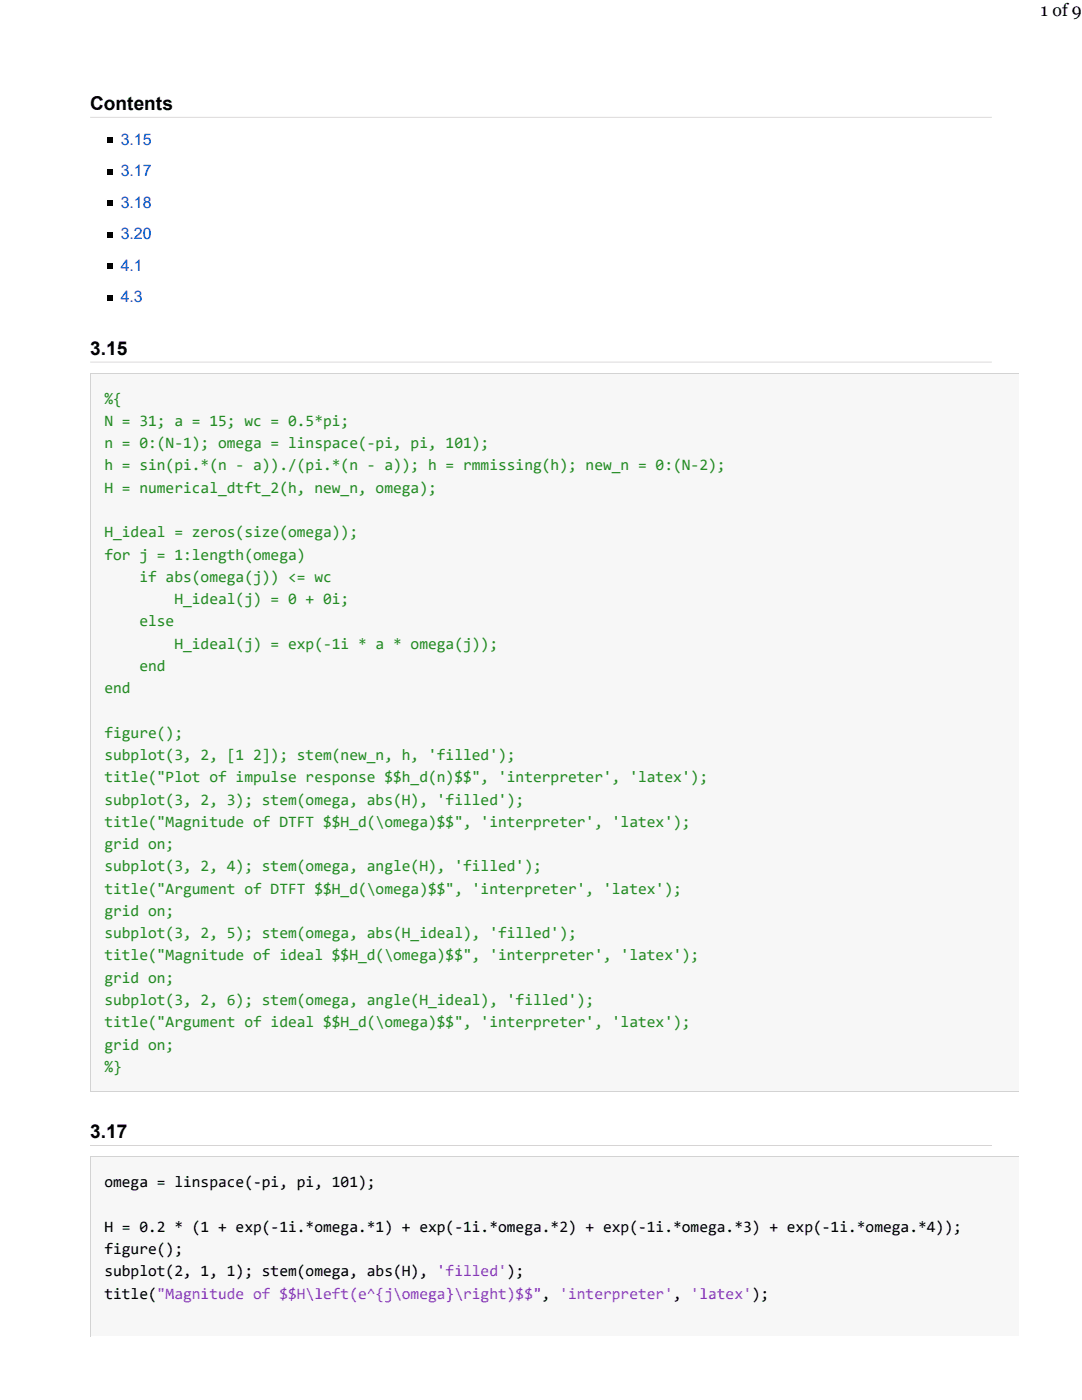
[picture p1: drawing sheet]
<svg xmlns="http://www.w3.org/2000/svg" width="216mm" height="279mm" viewBox="0 0 216 279" stroke-linecap="round" stroke-linejoin="round" font-family="sans-serif">
<defs><g id="words">
<g font-size="3.8">
<text x="18" y="22">Contents</text>
<text x="18" y="70.8">3.15</text>
<text x="18" y="227.2">3.17</text>
</g>
<text font-size="3.5" x="207.6" y="3.2">1 of 9</text>
<g font-size="3.2" fill="#005fce">
<text x="24.1" y="28.9">3.15</text>
<text x="24.1" y="35.2">3.17</text>
<text x="24.1" y="41.5">3.18</text>
<text x="24.1" y="47.8">3.20</text>
<text x="24.1" y="54.1">4.1</text>
<text x="24.1" y="60.4">4.3</text>
</g>
<g font-size="3.2" fill="#228b22">
<text x="20.8" y="80.6">%{</text>
<text x="20.8" y="85">N = 31; a = 15; wc = 0.5*pi;</text>
<text x="20.8" y="89.5">n = 0:(N-1); omega = linspace(-pi, pi, 101);</text>
<text x="20.8" y="93.9">h = sin(pi.*(n - a))./(pi.*(n - a)); h = rmmissing(h); new_n = 0:(N-2);</text>
<text x="20.8" y="98.3">H = numerical_dtft_2(h, new_n, omega);</text>
<text x="20.8" y="107.2">H_ideal = zeros(size(omega));</text>
<text x="20.8" y="111.7">for j = 1:length(omega)</text>
<text x="27.8" y="116.1">if abs(omega(j)) &lt;= wc</text>
<text x="27.8" y="125">else</text>
<text x="34.8" y="120.6">H_ideal(j) = 0 + 0i;</text>
<text x="34.8" y="129.5">H_ideal(j) = exp(-1i * a * omega(j));</text>
<text x="27.8" y="133.9">end</text>
<text x="20.8" y="138.3">end</text>
<text x="20.8" y="147.2">figure();</text>
<text x="20.8" y="151.7">subplot(3, 2, [1 2]); stem(new_n, h, 'filled');</text>
<text x="20.8" y="156.1">title(&quot;Plot of impulse response $$h_d(n)$$&quot;, 'interpreter', 'latex');</text>
<text x="20.8" y="160.6">subplot(3, 2, 3); stem(omega, abs(H), 'filled');</text>
<text x="20.8" y="165">title(&quot;Magnitude of DTFT $$H_d(\omega)$$&quot;, 'interpreter', 'latex');</text>
<text x="20.8" y="169.5">grid on;</text>
<text x="20.8" y="173.9">subplot(3, 2, 4); stem(omega, angle(H), 'filled');</text>
<text x="20.8" y="178.4">title(&quot;Argument of DTFT $$H_d(\omega)$$&quot;, 'interpreter', 'latex');</text>
<text x="20.8" y="182.8">grid on;</text>
<text x="20.8" y="187.2">subplot(3, 2, 5); stem(omega, abs(H_ideal), 'filled');</text>
<text x="20.8" y="191.7">title(&quot;Magnitude of ideal $$H_d(\omega)$$&quot;, 'interpreter', 'latex');</text>
<text x="20.8" y="196.1">grid on;</text>
<text x="20.8" y="200.6">subplot(3, 2, 6); stem(omega, angle(H_ideal), 'filled');</text>
<text x="20.8" y="205">title(&quot;Argument of ideal $$H_d(\omega)$$&quot;, 'interpreter', 'latex');</text>
<text x="20.8" y="209.5">grid on;</text>
<text x="20.8" y="213.9">%}</text>
</g>
<g font-size="3.2">
<text x="20.8" y="236.9">omega = linspace(-pi, pi, 101);</text>
<text x="20.8" y="245.8">H = 0.2 * (1 + exp(-1i.*omega.*1) + exp(-1i.*omega.*2) + exp(-1i.*omega.*3) + exp(-1i.*omega.*4));</text>
<text x="20.8" y="250.3">figure();</text>
<text x="20.8" y="254.7">subplot(2, 1, 1); stem(omega, abs(H), 'filled');</text>
<text x="20.8" y="259.2">title(&quot;Magnitude of $$H\left(e^{j\omega}\right)$$&quot;, 'interpreter', 'latex');</text>
</g>
</g></defs>
<path d="M18 23.3h179.9v.2h-179.9zM18 72.2h179.9v.1h-179.9z" fill-rule="evenodd" fill="#d6d4d4"/>
<path d="M18 74.5h185.2v143.4h-185.2z" fill="#f7f7f7"/>
<path d="M18 74.5h185.2M18.1 74.6v143.3M18.2 217.8h185" fill="none" stroke="#d3d3d3" stroke-width=".2"/>
<path d="M18 228.6h179.9" fill="none" stroke="#d6d4d4" stroke-width=".2"/>
<path d="M18 230.8h185.2v35.9h-185.2z" fill="#f7f7f7"/>
<path d="M18 230.9h185.2M18.1 231v35.8" fill="none" stroke="#d3d3d3" stroke-width=".2"/>
<path d="M21.4 27.4h1v1.1h-1zM21.4 33.7h1v1.1h-1zM21.4 40h1v1.1h-1zM21.4 46.3h1v1.1h-1zM21.4 52.6h1v1.1h-1zM21.4 58.9h1v1.1h-1z" fill="#000"/>
<use href="#words"/>
</svg>
